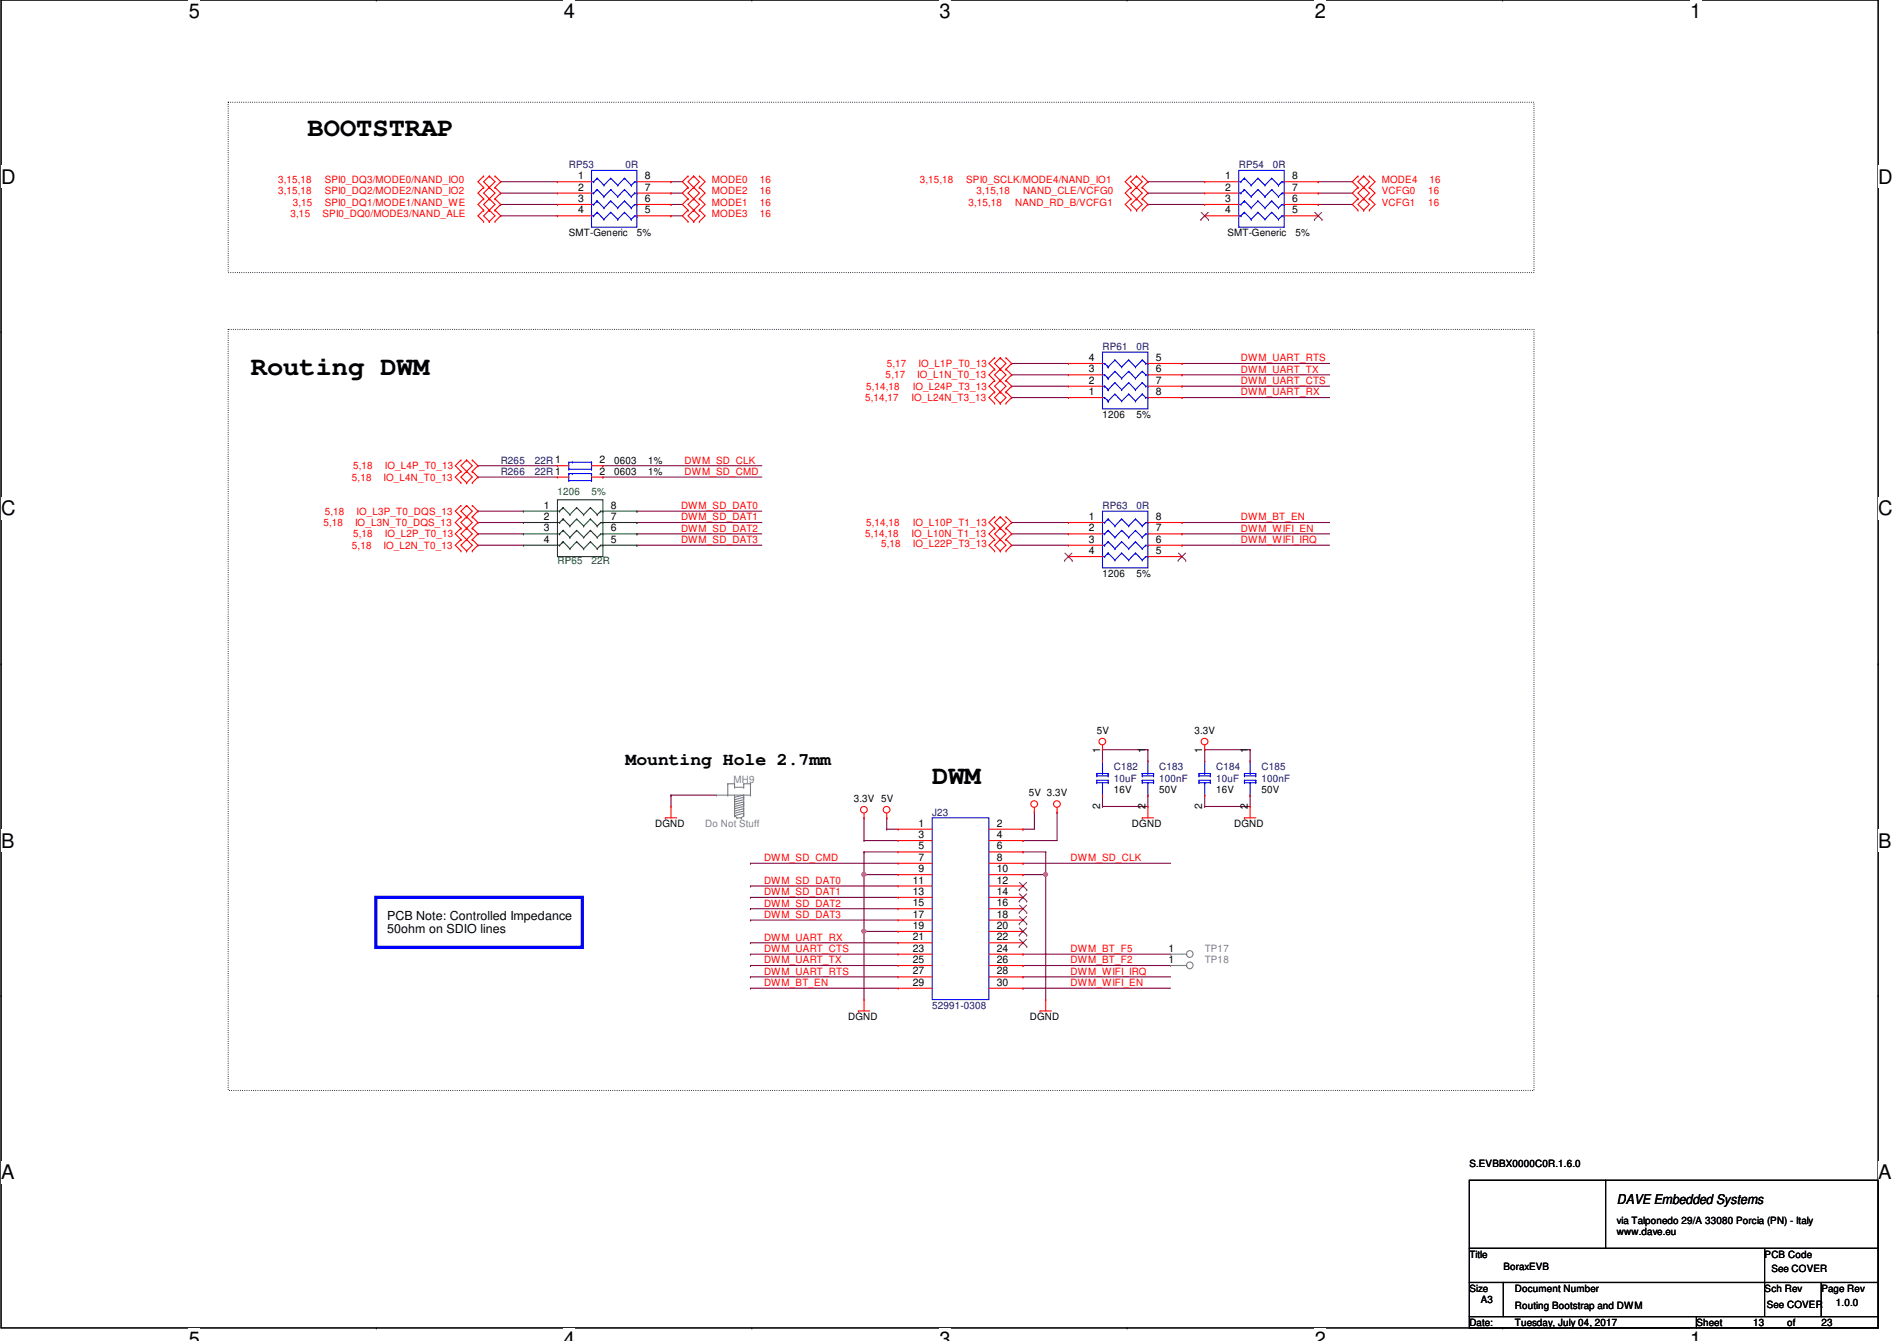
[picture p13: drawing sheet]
<svg xmlns="http://www.w3.org/2000/svg" width="297mm" height="210mm" viewBox="0 0 297 210" stroke-linecap="round" stroke-linejoin="round" font-family="sans-serif">
<defs><g id="words">
<g font-size="4.2">
<text x="48.2" y="21.3">BOOTSTRAP</text>
<text x="39.3" y="58.7">Routing DWM</text>
<text x="146" y="122.7">DWM</text>
</g>
<g font-size="3.1">
<text x="29.5" y="2.8">5</text>
<text x="88.3" y="2.8">4</text>
<text x="147.1" y="2.8">3</text>
<text x="205.9" y="2.8">2</text>
<text x="264.7" y="2.8">1</text>
<text x=".2" y="28.7">D</text>
<text x="294.1" y="28.7">D</text>
<text x=".2" y="80.7">C</text>
<text x="294.1" y="80.7">C</text>
<text x=".2" y="132.7">B</text>
<text x="294.1" y="132.7">B</text>
<text x=".2" y="184.6">A</text>
<text x="294.1" y="184.6">A</text>
<text x="29.5" y="210.7">5</text>
<text x="88.3" y="210.7">4</text>
<text x="147.1" y="210.7">3</text>
<text x="205.9" y="210.7">2</text>
<text x="264.7" y="210.7">1</text>
</g>
<text font-size="2.8" x="98" y="119.7">Mounting Hole 2.7mm</text>
<text font-size="2.1" x="253.2" y="188.5">DAVE Embedded Systems</text>
<g font-size="1.9">
<text x="60.6" y="144">PCB Note: Controlled Impedance</text>
<text x="60.6" y="146">50ohm on SDIO lines</text>
</g>
<g font-size="1.6" fill="#f00">
<text x="43.6" y="28.7">3,15,18</text>
<text x="50.8" y="28.7">SPI0_DQ3/MODE0/NAND_IO0</text>
<text x="111.5" y="28.7">MODE0</text>
<text x="119" y="28.7">16</text>
<text x="144" y="28.7">3,15,18</text>
<text x="151.3" y="28.7">SPI0_SCLK/MODE4/NAND_IO1</text>
<text x="216.4" y="28.7">MODE4</text>
<text x="223.9" y="28.7">16</text>
<text x="43.6" y="30.4">3,15,18</text>
<text x="45.5" y="34">3,15</text>
<text x="45.8" y="32.2">3,15</text>
<text x="50.5" y="34">SPI0_DQ0/MODE3/NAND_ALE</text>
<text x="50.8" y="32.2">SPI0_DQ1/MODE1/NAND_WE</text>
<text x="50.8" y="30.4">SPI0_DQ2/MODE2/NAND_IO2</text>
<text x="111.5" y="34">MODE3</text>
<text x="111.5" y="32.2">MODE1</text>
<text x="111.5" y="30.4">MODE2</text>
<text x="119" y="34">16</text>
<text x="119" y="32.2">16</text>
<text x="119" y="30.4">16</text>
<text x="151.6" y="32.2">3,15,18</text>
<text x="152.9" y="30.4">3,15,18</text>
<text x="159" y="32.2">NAND_RD_B/VCFG1</text>
<text x="160.2" y="30.4">NAND_CLE/VCFG0</text>
<text x="216.4" y="30.4">VCFG0</text>
<text x="216.4" y="32.2">VCFG1</text>
<text x="223.6" y="30.4">16</text>
<text x="223.6" y="32.2">16</text>
<text x="138.7" y="59.2">5,17</text>
<text x="138.9" y="57.4">5,17</text>
<text x="143.6" y="59.2">IO_L1N_T0_13</text>
<text x="143.8" y="57.4">IO_L1P_T0_13</text>
<text x="194.3" y="56.6">DWM_UART_RTS</text>
<text x="194.3" y="58.3">DWM_UART_TX</text>
<text x="135.5" y="62.8">5,14,17</text>
<text x="135.6" y="61">5,14,18</text>
<text x="142.7" y="62.8">IO_L24N_T3_13</text>
<text x="143" y="61">IO_L24P_T3_13</text>
<text x="194.3" y="60.1">DWM_UART_CTS</text>
<text x="194.3" y="61.9">DWM_UART_RX</text>
<text x="55.1" y="75.2">5,18</text>
<text x="55.3" y="73.4">5,18</text>
<text x="60.1" y="75.2">IO_L4N_T0_13</text>
<text x="60.3" y="73.4">IO_L4P_T0_13</text>
<text x="107.2" y="74.3">DWM_SD_CMD</text>
<text x="107.2" y="72.6">DWM_SD_CLK</text>
<text x="50.7" y="82.3">5,18</text>
<text x="50.8" y="80.6">5,18</text>
<text x="55.6" y="82.3">IO_L3N_T0_DQS_13</text>
<text x="55.8" y="80.6">IO_L3P_T0_DQS_13</text>
<text x="106.6" y="83.2">DWM_SD_DAT2</text>
<text x="106.6" y="79.7">DWM_SD_DAT0</text>
<text x="106.6" y="81.4">DWM_SD_DAT1</text>
<text x="135.6" y="82.3">5,14,18</text>
<text x="143" y="82.3">IO_L10P_T1_13</text>
<text x="194.3" y="81.4">DWM_BT_EN</text>
<text x="194.3" y="83.2">DWM_WIFI_EN</text>
<text x="55.1" y="85.9">5,18</text>
<text x="55.3" y="84.1">5,18</text>
<text x="60.1" y="85.9">IO_L2N_T0_13</text>
<text x="60.3" y="84.1">IO_L2P_T0_13</text>
<text x="106.6" y="85">DWM_SD_DAT3</text>
<text x="135.5" y="84.1">5,14,18</text>
<text x="138" y="85.6">5,18</text>
<text x="142.7" y="84.1">IO_L10N_T1_13</text>
<text x="143" y="85.6">IO_L22P_T3_13</text>
<text x="194.3" y="85">DWM_WIFI_IRQ</text>
<text x="119.6" y="134.8">DWM_SD_CMD</text>
<text x="167.6" y="134.8">DWM_SD_CLK</text>
<text x="119.6" y="143.7">DWM_SD_DAT3</text>
<text x="119.6" y="141.9">DWM_SD_DAT2</text>
<text x="119.6" y="140.1">DWM_SD_DAT1</text>
<text x="119.6" y="138.3">DWM_SD_DAT0</text>
<text x="119.6" y="147.2">DWM_UART_RX</text>
<text x="119.6" y="149">DWM_UART_CTS</text>
<text x="167.6" y="149">DWM_BT_F5</text>
<text x="119.6" y="154.3">DWM_BT_EN</text>
<text x="119.6" y="150.8">DWM_UART_TX</text>
<text x="119.6" y="152.6">DWM_UART_RTS</text>
<text x="167.6" y="154.3">DWM_WIFI_EN</text>
<text x="167.6" y="152.6">DWM_WIFI_IRQ</text>
<text x="167.6" y="150.8">DWM_BT_F2</text>
</g>
<g font-size="1.6" fill="#00007f">
<text x="89.1" y="26.3">RP53</text>
<text x="98" y="26.3">0R</text>
<text x="194" y="26.3">RP54</text>
<text x="199.3" y="26.3">0R</text>
<text x="172.6" y="54.8">RP61</text>
<text x="178" y="54.8">0R</text>
<text x="78.4" y="72.6">R265</text>
<text x="78.4" y="74.3">R266</text>
<text x="83.7" y="72.6">22R 1</text>
<text x="83.7" y="74.3">22R 1</text>
<text x="172.6" y="79.7">RP63</text>
<text x="178" y="79.7">0R</text>
<text x="174.4" y="120.6">C182</text>
<text x="174.4" y="122.3">10uF</text>
<text x="181.5" y="120.6">C183</text>
<text x="181.5" y="122.3">100nF</text>
<text x="190.4" y="120.6">C184</text>
<text x="190.4" y="122.3">10uF</text>
<text x="197.5" y="120.6">C185</text>
<text x="197.5" y="122.3">100nF</text>
<text x="146" y="127.7">J23</text>
<text x="146" y="157.9">52991-0308</text>
</g>
<g font-size="1.6">
<text x="90.5" y="28.1">1</text>
<text x="90.5" y="29.8">2</text>
<text x="101" y="28.1">8</text>
<text x="101" y="29.8">7</text>
<text x="191.9" y="28.1">1</text>
<text x="191.9" y="29.8">2</text>
<text x="202.3" y="28.1">8</text>
<text x="202.3" y="29.8">7</text>
<text x="90.5" y="31.6">3</text>
<text x="90.5" y="33.4">4</text>
<text x="101" y="31.6">6</text>
<text x="101" y="33.4">5</text>
<text x="191.9" y="31.6">3</text>
<text x="191.9" y="33.4">4</text>
<text x="202.3" y="31.6">6</text>
<text x="202.3" y="33.4">5</text>
<text x="89.1" y="37">SMT-Generic</text>
<text x="99.7" y="37">5%</text>
<text x="192.2" y="37">SMT-Generic</text>
<text x="202.9" y="37">5%</text>
<text x="170.5" y="58.3">3</text>
<text x="170.5" y="56.5">4</text>
<text x="181" y="58.3">6</text>
<text x="181" y="56.5">5</text>
<text x="170.5" y="61.8">1</text>
<text x="170.5" y="60.1">2</text>
<text x="172.6" y="65.4">1206</text>
<text x="178" y="65.4">5%</text>
<text x="181" y="61.8">8</text>
<text x="181" y="60.1">7</text>
<text x="93.8" y="72.5">2</text>
<text x="93.8" y="74.3">2</text>
<text x="96.2" y="72.6">0603</text>
<text x="96.2" y="74.3">0603</text>
<text x="101.5" y="72.6">1%</text>
<text x="101.5" y="74.3">1%</text>
<text x="85.2" y="79.6">1</text>
<text x="85.2" y="81.4">2</text>
<text x="85.2" y="83.2">3</text>
<text x="95.6" y="79.6">8</text>
<text x="95.6" y="81.4">7</text>
<text x="95.6" y="83.2">6</text>
<text x="170.5" y="81.4">1</text>
<text x="170.5" y="83.2">2</text>
<text x="181" y="81.4">8</text>
<text x="181" y="83.2">7</text>
<text x="85.2" y="85">4</text>
<text x="95.6" y="85">5</text>
<text x="170.5" y="85">3</text>
<text x="170.5" y="86.7">4</text>
<text x="181" y="85">6</text>
<text x="181" y="86.7">5</text>
<text x="172.6" y="90.3">1206</text>
<text x="178" y="90.3">5%</text>
<text x="171.7" y="114.9">5V</text>
<text x="172.3" y="117.9" transform="rotate(-90 172.3 117.9)">1</text>
<text x="179.4" y="117.9" transform="rotate(-90 179.4 117.9)">1</text>
<text x="187" y="114.9">3.3V</text>
<text x="188.3" y="117.9" transform="rotate(-90 188.3 117.9)">1</text>
<text x="195.4" y="117.9" transform="rotate(-90 195.4 117.9)">1</text>
<text x="133.7" y="125.6">3.3V 5V</text>
<text x="161.1" y="124.7">5V 3.3V</text>
<text x="174.4" y="124.1">16V</text>
<text x="181.5" y="124.1">50V</text>
<text x="190.4" y="124.1">16V</text>
<text x="197.5" y="124.1">50V</text>
<text x="102.6" y="129.5">DGND</text>
<text x="143.8" y="129.4">1</text>
<text x="143.8" y="131.2">3</text>
<text x="156.1" y="129.4">2</text>
<text x="156.1" y="131.2">4</text>
<text x="172.3" y="126.6" transform="rotate(-90 172.3 126.6)">2</text>
<text x="177.2" y="129.5">DGND</text>
<text x="179.4" y="126.6" transform="rotate(-90 179.4 126.6)">2</text>
<text x="188.3" y="126.6" transform="rotate(-90 188.3 126.6)">2</text>
<text x="193.2" y="129.5">DGND</text>
<text x="195.4" y="126.6" transform="rotate(-90 195.4 126.6)">2</text>
<text x="143.8" y="133">5</text>
<text x="143.8" y="134.7">7</text>
<text x="143.8" y="136.5">9</text>
<text x="156.1" y="133">6</text>
<text x="156.1" y="134.7">8</text>
<text x="156.1" y="136.5">10</text>
<text x="143" y="138.3">11</text>
<text x="143" y="140.1">13</text>
<text x="143" y="141.9">15</text>
<text x="143" y="143.6">17</text>
<text x="156.1" y="138.3">12</text>
<text x="156.1" y="140.1">14</text>
<text x="156.1" y="141.9">16</text>
<text x="156.1" y="143.6">18</text>
<text x="143" y="145.4">19</text>
<text x="143" y="147.2">21</text>
<text x="143" y="149">23</text>
<text x="156.1" y="145.4">20</text>
<text x="156.1" y="147.2">22</text>
<text x="156.1" y="149">24</text>
<text x="183" y="149">1</text>
<text x="143" y="150.7">25</text>
<text x="143" y="152.5">27</text>
<text x="143" y="154.3">29</text>
<text x="156.1" y="150.7">26</text>
<text x="156.1" y="152.5">28</text>
<text x="156.1" y="154.3">30</text>
<text x="183" y="150.7">1</text>
<text x="132.8" y="159.7">DGND</text>
<text x="161.2" y="159.7">DGND</text>
<text x="230.1" y="182.6">S.EVBBX0000C0R.1.6.0</text>
<text x="253.2" y="191.5">via Talponedo 29/A 33080 Porcia (PN) - Italy</text>
<text x="230.1" y="196.8">Title</text>
<text x="253.2" y="193.3">www.dave.eu</text>
<text x="276.3" y="196.8">PCB Code</text>
<text x="230.1" y="202.2">Size</text>
<text x="231.9" y="204">A3</text>
<text x="235.4" y="198.8">BoraxEVB</text>
<text x="237.2" y="202.2">Document Number</text>
<text x="276.3" y="202.2">Sch Rev</text>
<text x="277.4" y="199.1">See COVER</text>
<text x="285.2" y="202.2">Page Rev</text>
<text x="230.1" y="207.5">Date:</text>
<text x="237.2" y="207.5">Tuesday, July 04, 2017</text>
<text x="237.2" y="204.9">Routing Bootstrap and DWM</text>
<text x="265.6" y="207.5">Sheet</text>
<text x="274.5" y="207.5">13</text>
<text x="276.6" y="204.7">See COVER</text>
<text x="279.9" y="207.5">of</text>
<text x="285.2" y="207.5">23</text>
<text x="287.5" y="204.5">1.0.0</text>
</g>
<g font-size="1.6" fill="#007f00">
<text x="87.3" y="77.6">1206</text>
<text x="92.6" y="77.6">5%</text>
<text x="87.3" y="88.2">RP65</text>
<text x="92.6" y="88.2">22R</text>
</g>
<g font-size="1.6" fill="#7f7f7f">
<text x="114.8" y="122.5">MH9</text>
<text x="110.4" y="129.5">Do Not Stuff</text>
<text x="188.6" y="149">TP17</text>
<text x="188.6" y="150.8">TP18</text>
</g>
</g></defs>
<path d="M.2 0h293.9v207.9h-293.9z" fill="none" stroke="#000" stroke-width=".17"/>
<g fill="#fff">
<path d="M29.5 0h1.8v3.5h-1.8z"/>
<path d="M29.5 207.9h1.8v2h-1.8z"/>
</g>
<path d="M58.9 0h.1M58.9 207.9h.1" fill="none" stroke="#000" stroke-width=".17"/>
<g fill="#fff">
<path d="M88.3 0h1.7v3.5h-1.7z"/>
<path d="M88.3 207.9h1.7v2h-1.7z"/>
</g>
<path d="M117.7 0h.1M117.7 207.9h.1" fill="none" stroke="#000" stroke-width=".17"/>
<g fill="#fff">
<path d="M147.1 0h1.7v3.5h-1.7z"/>
<path d="M147.1 207.9h1.7v2h-1.7z"/>
</g>
<path d="M176.5 0h.1M176.5 207.9h.1" fill="none" stroke="#000" stroke-width=".17"/>
<g fill="#fff">
<path d="M205.9 0h1.7v3.5h-1.7z"/>
<path d="M205.9 207.9h1.7v2h-1.7z"/>
</g>
<path d="M235.3 0h.1M235.3 207.9h.1" fill="none" stroke="#000" stroke-width=".17"/>
<g fill="#fff">
<path d="M264.7 0h1.7v3.5h-1.7z"/>
<path d="M264.7 207.9h1.7v2h-1.7z"/>
<path d="M.2 26h2.2v3.4h-2.2z"/>
<path d="M294.1 26h2.2v3.4h-2.2z"/>
<path d="M.2 77.9h2.2v3.5h-2.2z"/>
<path d="M294.1 77.9h2.2v3.5h-2.2z"/>
</g>
<path d="M.2 51.9h.1M294.1 51.9h.1" fill="none" stroke="#000" stroke-width=".17"/>
<g fill="#fff">
<path d="M.2 129.9h2v3.4h-2z"/>
<path d="M294.1 129.9h2.1v3.4h-2.1z"/>
</g>
<path d="M.2 103.9h.1M294.1 103.9h.1" fill="none" stroke="#000" stroke-width=".17"/>
<path d="M.2 103.9h.1M294.1 103.9h.1" fill="none" stroke="#000" stroke-width=".16"/>
<g fill="#fff">
<path d="M.2 181.8h2v3.5h-2z"/>
<path d="M294.1 181.8h2.1v3.5h-2.1z"/>
</g>
<path d="M.2 155.9h.1M294.1 155.9h.1" fill="none" stroke="#000" stroke-width=".17"/>
<path d="M35.7 16h204.5v26.7h-204.5zM35.7 51.6h204.5v119.1h-204.5z" fill="none" stroke="#000" stroke-width=".17" stroke-dasharray="0 .3"/>
<path d="M58.8 140.5h32.4v7.8h-32.4z" fill="none" stroke="#00f" stroke-width=".51"/>
<g fill="none" stroke="#7f0040" stroke-width=".17">
<path d="M78.4 28.4h.1M78.4 30.2h.1M78.4 32h.1M78.4 33.8h.1M78.4 28.4h8.9M78.4 30.2h8.9M78.4 32h8.9M78.4 33.8h8.9M105.1 33.8h.1M105.1 32h.1M105.1 28.4h.1M105.1 30.2h.1"/>
<path d="M105.1 28.4h1.7M105.1 30.2h1.7M105.1 32h1.7M105.1 33.8h1.7M179.7 28.4h.1M179.7 30.2h.1M179.7 32h.1M179.7 28.4h8.9M179.7 30.2h8.9M179.7 32h8.9M206.4 28.4h.1M206.4 30.2h.1"/>
<path d="M206.4 32h.1M206.4 28.4h5.3M206.4 30.2h5.3M206.4 32h5.3M135.3 128h.1M135.3 131.6h.1M135.3 133.3h.1M135.3 136.9h.1M135.3 128v3.6M135.3 133.3v12.5M135.3 131.6h5.3M135.3 133.3h5.3"/>
<path d="M135.3 136.9h5.3M138.8 128h.1M138.8 129.8h.1M138.8 128v1.8M138.8 129.8h1.8M160.2 135.1h.1M160.2 129.8h.1M160.2 131.6h.1M160.2 133.3h.1M160.2 135.1h23.1M160.2 133.3h3.5M162 127.1h.1"/>
<path d="M162 127.1v2.7h-1.8M163.7 133.3h.1M163.7 133.3v3.6M165.5 127.1h.1M165.5 127.1v4.5h-5.3M117.5 154.7h.1M117.5 144h.1M117.5 154.7h23.1M117.5 144h23.1M160.2 149.4h.1M160.2 154.7h.1M160.2 152.9h.1"/>
<path d="M160.2 151.1h.1M160.2 154.7h23.1M160.2 149.4h23.1M160.2 152.9h23.1M160.2 151.1h23.1"/>
</g>
<circle cx="135.3" cy="136.9" r=".32" fill="#f0f"/>
<circle cx="135.3" cy="136.9" r=".32" fill="none" stroke="#f0f" stroke-width=".17"/>
<path d="M135.3 145.8h.1M135.3 145.8h5.3M135.3 145.8v10.7" fill="none" stroke="#7f0040" stroke-width=".17"/>
<circle cx="135.3" cy="145.8" r=".32" fill="#f0f"/>
<circle cx="135.3" cy="145.8" r=".32" fill="none" stroke="#f0f" stroke-width=".17"/>
<path d="M160.2 136.9h.1M160.2 136.9h3.5M163.7 136.9h.1M163.7 136.9v19.6" fill="none" stroke="#7f0040" stroke-width=".17"/>
<circle cx="163.7" cy="136.9" r=".32" fill="#f0f"/>
<circle cx="163.7" cy="136.9" r=".32" fill="none" stroke="#f0f" stroke-width=".17"/>
<g fill="none" stroke="#7f0040" stroke-width=".17">
<path d="M158.4 56.9h.1M158.4 58.7h.1M158.4 56.9h8.9M158.4 58.7h8.9M185.1 56.9h.1M185.1 58.7h.1M185.1 56.9h23.1M185.1 58.7h23.1M74.8 72.9h.1M74.8 74.7h.1M74.8 74.7h12.5M74.8 72.9h12.5"/>
<path d="M94.4 74.7h.1M94.4 72.9h.1M94.4 74.7h24.9M94.4 72.9h24.9M158.4 60.5h.1M158.4 62.2h.1M158.4 60.5h8.9M158.4 62.2h8.9M185.1 60.5h.1M185.1 62.2h.1M185.1 60.5h23.1M185.1 62.2h23.1"/>
<path d="M74.8 80h.1M74.8 81.8h.1M74.8 83.6h.1M74.8 85.3h.1M74.8 81.8h7.2M74.8 85.3h7.2M74.8 83.6h7.2M74.8 80h7.2M99.7 85.3h.1M99.7 83.6h.1M99.7 80h.1M99.7 81.8h.1"/>
<path d="M99.7 81.8h19.6M99.7 85.3h19.6M99.7 83.6h19.6M99.7 80h19.6M158.4 85.3h.1M158.4 81.8h.1M158.4 83.6h.1M158.4 81.8h8.9M158.4 85.3h8.9M158.4 83.6h8.9M185.1 81.8h.1M185.1 85.3h.1"/>
<path d="M185.1 83.6h.1M185.1 81.8h23.1M185.1 85.3h23.1M185.1 83.6h23.1M172.6 117.3h.1M172.6 117.3v1.8M172.6 117.3h7.1M179.7 117.3h.1M179.7 117.3v1.8M188.6 117.3h.1M188.6 117.3v1.8M188.6 117.3h7.1"/>
<path d="M195.7 117.3h.1M195.7 117.3v1.8M105.1 124.5h.1M105.1 124.5h7.1M105.1 124.5v1.7M117.5 138.7h.1M117.5 135.1h.1M117.5 138.7h23.1M117.5 135.1h23.1M172.6 124.5h.1M172.6 126.2h.1M172.6 124.5v1.7"/>
<path d="M179.7 124.5h.1M179.7 124.5v1.7h-7.1M188.6 126.2h.1M188.6 124.5h.1M188.6 124.5v1.7M195.7 124.5h.1M195.7 124.5v1.7h-7.1M117.5 142.2h.1M117.5 140.5h.1M117.5 147.6h.1M117.5 149.4h.1M117.5 151.1h.1"/>
<path d="M117.5 152.9h.1M117.5 142.2h23.1M117.5 140.5h23.1M117.5 147.6h23.1M117.5 149.4h23.1M117.5 151.1h23.1M117.5 152.9h23.1"/>
</g>
<g fill="none" stroke="#f00" stroke-width=".17">
<path d="M75.7 34.7h.1M75.7 32.9h.1M75.7 31.1h.1M75.7 29.3h.1M75.7 27.6h.1M75.7 32.9l-.9 .9 .9 .9M75.7 29.3l-.9 .9 .9 .9M75.7 31.1l-.9 .9 .9 .9M75.7 27.6l-.9 .8 .9 .9M76.6 32.9h.1M76.6 34.7h.1M76.6 31.1h.1"/>
<path d="M76.6 27.6h.1M76.6 29.3h.1M76.6 27.6l.9 .8-1.8 1.8 1.8 1.8-1.8 1.8 .9 .9M76.6 27.6l-.9 .8 1.8 1.8-1.8 1.8 1.8 1.8-.9 .9M77.5 32.9h.1M77.5 34.7h.1M77.5 31.1h.1M77.5 27.6h.1M77.5 29.3h.1M77.5 29.3l.9 .9-.9 .9M77.5 32.9l.9 .9-.9 .9M77.5 27.6l.9 .8-.9 .9"/>
<path d="M77.5 31.1l.9 .9-.9 .9M87.3 28.4h.1M87.3 30.2h.1M87.3 32h.1M87.3 33.8h.1M87.3 28.4h5.3M87.3 30.2h5.3M87.3 32h5.3M87.3 33.8h5.3M99.7 28.4h5.4M99.7 30.2h5.4M99.7 32h5.4"/>
<path d="M99.7 33.8h5.4M105.1 28.4h.1M105.1 30.2h.1M105.1 32h.1M105.1 33.8h.1M107.7 32.9h.1M107.7 34.7h.1M107.7 31.1h.1M107.7 27.6h.1M107.7 29.3h.1M107.7 32.9l-.9 .9 .9 .9M107.7 27.6l-.9 .8 .9 .9"/>
<path d="M107.7 31.1l-.9 .9 .9 .9M107.7 29.3l-.9 .9 .9 .9M108.6 32.9h.1M108.6 34.7h.1M108.6 31.1h.1M108.6 27.6h.1M108.6 29.3h.1M108.6 27.6l-.9 .8 1.8 1.8-1.8 1.8 1.8 1.8-.9 .9M108.6 27.6l.9 .8-1.8 1.8 1.8 1.8-1.8 1.8 .9 .9M109.5 34.7h.1M109.5 32.9h.1M109.5 31.1h.1"/>
<path d="M109.5 29.3h.1M109.5 27.6h.1M109.5 32.9l.9 .9-.9 .9M109.5 29.3l.9 .9-.9 .9M109.5 31.1l.9 .9-.9 .9M109.5 27.6l.9 .8-.9 .9M177.1 29.3h.1M177.1 27.6h.1M177.1 31.1h.1M177.1 32.9h.1M177.1 27.6l-.9 .8 .9 .9M177.1 31.1l-.9 .9 .9 .9"/>
<path d="M177.1 29.3l-.9 .9 .9 .9M178 27.6h.1M178 29.3h.1M178 31.1h.1M178 32.9h.1M178 27.6l-.9 .8 .9 .9M178 27.6l.9 .8-1.8 1.8 1.8 1.8-.9 .9M178 29.3l.9 .9-1.8 1.8 .9 .9M178.9 27.6h.1M178.9 29.3h.1M178.9 31.1h.1M178.9 32.9h.1"/>
<path d="M178.9 31.1l.8 .9-.8 .9M178.9 27.6l.8 .8-.8 .9M178.9 29.3l.8 .9-.8 .9M188.6 28.4h.1M188.6 30.2h.1M188.6 32h.1M188.6 33.8h.1M188.6 28.4h5.4M188.6 30.2h5.4M188.6 32h5.4M188.6 33.8h5.4M201.1 28.4h5.3"/>
<path d="M201.1 30.2h5.3M201.1 32h5.3M201.1 33.8h5.3M206.4 28.4h.1M206.4 30.2h.1M206.4 32h.1M206.4 33.8h.1M212.6 27.6h.1M212.6 29.3h.1M212.6 31.1h.1M212.6 32.9h.1M212.6 31.1l-.9 .9 .9 .9"/>
<path d="M212.6 27.6l-.9 .8 .9 .9M212.6 29.3l-.9 .9 .9 .9M213.5 27.6h.1M213.5 29.3h.1M213.5 31.1h.1M213.5 32.9h.1M213.5 27.6l.9 .8-1.8 1.8 1.8 1.8-.9 .9M213.5 27.6l-.9 .8 1.8 1.8-1.8 1.8 .9 .9M214.4 29.3h.1M214.4 27.6h.1M214.4 31.1h.1M214.4 32.9h.1"/>
<path d="M214.4 27.6l.9 .8-.9 .9M214.4 31.1l.9 .9-.9 .9M214.4 29.3l.9 .9-.9 .9M155.7 59.6h.1M155.7 57.8h.1M155.7 56h.1M155.7 56l-.8 .9 .8 .9M155.7 57.8l-.8 .9 .8 .9M155.7 59.6l-.8 .9 .8 .8M156.6 59.6h.1M156.6 57.8h.1M156.6 56h.1"/>
<path d="M156.6 56l-.9 .9 1.8 1.8-1.8 1.8 1.8 1.7-.9 .9M156.6 56l.9 .9-1.8 1.8 1.8 1.8-1.8 1.7 .9 .9M157.5 57.8h.1M157.5 59.6h.1M157.5 56h.1M157.5 57.8l.9 .9-.9 .9M157.5 56l.9 .9-.9 .9M157.5 59.6l.9 .9-.9 .8M167.3 58.7h.1M167.3 56.9h.1M167.3 58.7h5.3M167.3 56.9h5.3"/>
<path d="M179.7 58.7h5.4M179.7 56.9h5.4M185.1 58.7h.1M185.1 56.9h.1M72.2 79.1h.1M72.2 73.8h.1M72.2 72h.1M72.2 75.6h.1M72.2 79.1l-.9 .9 .9 .9M72.2 72l-.9 .9 .9 .9M72.2 73.8l-.9 .9 .9 .9M73.1 79.1h.1"/>
<path d="M73.1 73.8h.1M73.1 72h.1M73.1 75.6h.1M73.1 79.1l.9 .9-1.8 1.8 1.8 1.8-1.8 1.7 .9 .9M73.1 79.1l-.9 .9 1.8 1.8-1.8 1.8 1.8 1.7-.9 .9M73.1 72l.9 .9-1.8 1.8 .9 .9M73.1 72l-.9 .9 1.8 1.8-.9 .9M74 79.1h.1M74 72h.1M74 73.8h.1M74 75.6h.1M74 79.1l.8 .9-.8 .9"/>
<path d="M74 72l.8 .9-.8 .9M74 73.8l.8 .9-.8 .9M87.3 72.9h.1M87.3 74.7h.1M87.3 72.9h1.8M87.3 74.7h1.8M92.6 72.9h1.8M92.6 74.7h1.8M94.4 72.9h.1M94.4 74.7h.1M155.7 61.3h.1M155.7 63.1h.1"/>
<path d="M155.7 61.3l-.8 .9 .8 .9M156.6 61.3h.1M156.6 63.1h.1M157.5 61.3h.1M157.5 63.1h.1M157.5 61.3l.9 .9-.9 .9M167.3 62.2h.1M167.3 60.5h.1M167.3 62.2h5.3M167.3 60.5h5.3M179.7 62.2h5.4M179.7 60.5h5.4"/>
<path d="M185.1 62.2h.1M185.1 60.5h.1M72.2 84.5h.1M72.2 82.7h.1M72.2 80.9h.1M72.2 86.2h.1M72.2 82.7l-.9 .9 .9 .9M72.2 84.5l-.9 .8 .9 .9M72.2 80.9l-.9 .9 .9 .9M73.1 84.5h.1M73.1 82.7h.1M73.1 80.9h.1"/>
<path d="M73.1 86.2h.1M74 82.7h.1M74 84.5h.1M74 80.9h.1M74 86.2h.1M74 82.7l.8 .9-.8 .9M74 80.9l.8 .9-.8 .9M74 84.5l.8 .8-.8 .9M155.7 84.5h.1M155.7 86.2h.1M155.7 82.7h.1M155.7 80.9h.1"/>
<path d="M155.7 84.5l-.8 .8 .8 .9M155.7 80.9l-.8 .9 .8 .9M155.7 82.7l-.8 .9 .8 .9M156.6 84.5h.1M156.6 86.2h.1M156.6 82.7h.1M156.6 80.9h.1M156.6 80.9l-.9 .9 1.8 1.8-1.8 1.7 .9 .9M156.6 80.9l.9 .9-1.8 1.8 1.8 1.7-.9 .9M157.5 86.2h.1M157.5 84.5h.1M157.5 80.9h.1"/>
<path d="M157.5 82.7h.1M157.5 80.9l.9 .9-.9 .9M157.5 84.5l.9 .8-.9 .9M157.5 82.7l.9 .9-.9 .9M167.3 81.8h.1M167.3 83.6h.1M167.3 85.3h.1M167.3 87.1h.1M167.3 81.8h5.3M167.3 83.6h5.3M167.3 85.3h5.3M167.3 87.1h5.3"/>
<path d="M179.7 81.8h5.4M179.7 83.6h5.4M179.7 85.3h5.4M179.7 87.1h5.4M185.1 81.8h.1M185.1 83.6h.1M185.1 85.3h.1M185.1 87.1h.1M172.6 117.3h.1M172.6 119.1h.1M172.6 116.6v.7M179.7 119.1h.1"/>
<path d="M188.6 117.3h.1M188.6 119.1h.1M188.6 116.6v.7M195.7 119.1h.1M104.2 128h.1M104.2 128h1.8M105.1 126.2h.1M105.1 126.2v1.8M135.3 128h.1M135.3 127.3v.7M138.8 128h.1M138.8 127.3v.7"/>
<path d="M140.6 129.8h.1M140.6 131.6h.1M140.6 133.3h.1M140.6 135.1h.1M140.6 136.9h.1M140.6 138.7h.1M140.6 129.8h5.4M140.6 131.6h5.4M140.6 133.3h5.4M140.6 135.1h5.4M140.6 136.9h5.4M140.6 138.7h5.4"/>
<path d="M154.9 129.8h5.3M154.9 131.6h5.3M154.9 133.3h5.3M154.9 135.1h5.3M154.9 136.9h5.3M154.9 138.7h5.3M160.2 129.8h.1M160.2 131.6h.1M160.2 133.3h.1M160.2 135.1h.1M160.2 136.9h.1M160.2 138.7h.1"/>
<path d="M162 127.1h.1M162 126.4v.7M165.5 127.1h.1M165.5 126.4v.7M172.6 124.5h.1M178.9 128h.1M178.9 128h1.7M179.7 126.2h.1M179.7 124.5h.1M179.7 126.2v1.8M188.6 124.5h.1M194.9 128h.1"/>
<path d="M194.9 128h1.7M195.7 126.2h.1M195.7 124.5h.1M195.7 126.2v1.8M134.4 158.2h.1M134.4 158.2h1.8M135.3 156.5h.1M135.3 156.5v1.7M140.6 140.5h.1M140.6 142.2h.1M140.6 144h.1M140.6 145.8h.1"/>
<path d="M140.6 147.6h.1M140.6 149.4h.1M140.6 151.1h.1M140.6 152.9h.1M140.6 154.7h.1M140.6 140.5h5.4M140.6 142.2h5.4M140.6 144h5.4M140.6 145.8h5.4M140.6 147.6h5.4M140.6 149.4h5.4M140.6 151.1h5.4"/>
<path d="M140.6 152.9h5.4M140.6 154.7h5.4M154.9 140.5h5.3M154.9 142.2h5.3M154.9 144h5.3M154.9 145.8h5.3M154.9 147.6h5.3M154.9 149.4h5.3M154.9 151.1h5.3M154.9 152.9h5.3M154.9 154.7h5.3M160.2 140.5h.1"/>
<path d="M160.2 142.2h.1M160.2 144h.1M160.2 145.8h.1M160.2 147.6h.1M160.2 149.4h.1M160.2 151.1h.1M160.2 152.9h.1M160.2 154.7h.1M162.9 158.2h.1M162.9 158.2h1.7M163.7 156.5h.1M163.7 156.5v1.7"/>
<circle cx="172.6" cy="116.1" r=".52"/>
<circle cx="188.6" cy="116.1" r=".52"/>
<circle cx="135.3" cy="126.7" r=".52"/>
<circle cx="138.8" cy="126.7" r=".52"/>
<circle cx="161.9" cy="125.9" r=".52"/>
<circle cx="165.5" cy="125.9" r=".52"/>
</g>
<path d="M230.1 184.7h64v10.7h-64zM230.1 195.4h64v5.3h-64zM251.4 184.7h.1M251.4 184.7v10.7M276.3 195.4h.1M276.3 195.4v10.7M230.1 200.7h5.3v5.4h-5.3zM230.1 206.1h35.5v1.8h-35.5zM235.4 200.7h49.8v5.4h-49.8zM265.6 206.1h28.5v1.8h-28.5zM276.3 200.7h.1M285.2 200.7h8.9v5.4h-8.9z" fill="none" stroke="#000" stroke-width=".17"/>
<g fill="none" stroke="#00f" stroke-width=".17">
<path d="M92.6 26.7h7.1v8.9h-7.1zM92.6 28.4h.4M92.6 30.2h.4M92.6 32h.4M92.6 33.8h.4M93 28.4h.1M93 30.2h.1M93 32h.1M93 33.8h.1M93.5 27.9h.1M93.5 29.7h.1M93.5 31.5h.1"/>
<path d="M93.5 33.2h.1M93.5 27.9l-.2 .2M93.5 29.7l-.2 .2M93.5 31.5l-.2 .2M93.5 33.2l-.2 .2M93.5 27.9l-.5 .5M93.5 27.9l1.1 1.1M93.5 29.7l-.5 .5M93.5 29.7l1.1 1.1M93.5 31.5l-.5 .5M93.5 31.5l1.1 1.1M93.5 33.2l-.5 .6"/>
<path d="M93.5 33.2l1.1 1.1M94.6 29h.1M94.6 30.8h.1M94.6 32.6h.1M94.6 34.3h.1M95.6 27.9h.1M95.6 29.7h.1M95.6 31.5h.1M95.6 33.2h.1M95.6 27.9l-1 1.1M95.6 27.9l1.1 1.1M95.6 29.7l-1 1.1"/>
<path d="M95.6 29.7l1.1 1.1M95.6 31.5l-1 1.1M95.6 31.5l1.1 1.1M95.6 33.2l-1 1.1M95.6 33.2l1.1 1.1M96.7 29h.1M96.7 30.8h.1M96.7 32.6h.1M96.7 34.3h.1M97.8 27.9h.1M97.8 29.7h.1M97.8 31.5h.1"/>
<path d="M97.8 33.2h.1M97.8 27.9l-1.1 1.1M97.8 27.9l1 1.1M97.8 29.7l-1.1 1.1M97.8 29.7l1 1.1M97.8 31.5l-1.1 1.1M97.8 31.5l1 1.1M97.8 33.2l-1.1 1.1M97.8 33.2l1 1.1M98.8 29h.1M98.8 30.8h.1M98.8 32.6h.1"/>
<path d="M98.8 34.3h.1M99.4 28.4h.1M99.4 30.2h.1M99.4 32h.1M99.4 33.8h.1M99.4 28.4h.3M99.4 28.4l-.6 .6M99.4 30.2h.3M99.4 30.2l-.6 .6M99.4 32h.3M99.4 32l-.6 .6M99.4 33.8h.3"/>
<path d="M99.4 33.8l-.6 .5M99.7 28.4h.1M99.7 30.2h.1M99.7 32h.1M99.7 33.8h.1M194 26.7h7.1v8.9h-7.1zM194 28.4h.3M194 30.2h.3M194 32h.3M194 33.8h.3M194.3 28.4h.1M194.3 30.2h.1"/>
<path d="M194.3 32h.1M194.3 33.8h.1M194.9 27.9h.1M194.9 29.7h.1M194.9 31.5h.1M194.9 33.2h.1M194.9 27.9l-.2 .2M194.9 29.7l-.2 .2M194.9 31.5l-.2 .2M194.9 33.2l-.2 .2M194.9 27.9l-.6 .5M194.9 27.9l1 1.1"/>
<path d="M194.9 29.7l-.6 .5M194.9 29.7l1 1.1M194.9 31.5l-.6 .5M194.9 31.5l1 1.1M194.9 33.2l-.6 .6M194.9 33.2l1 1.1M195.9 29h.1M195.9 30.8h.1M195.9 32.6h.1M195.9 34.3h.1M197 27.9h.1M197 29.7h.1"/>
<path d="M197 31.5h.1M197 33.2h.1M197 27.9l-1.1 1.1M197 27.9l1.1 1.1M197 29.7l-1.1 1.1M197 29.7l1.1 1.1M197 31.5l-1.1 1.1M197 31.5l1.1 1.1M197 33.2l-1.1 1.1M197 33.2l1.1 1.1M198.1 29h.1M198.1 30.8h.1"/>
<path d="M198.1 32.6h.1M198.1 34.3h.1M199.1 27.9h.1M199.1 29.7h.1M199.1 31.5h.1M199.1 33.2h.1M199.1 27.9l-1 1.1M199.1 27.9l1.1 1.1M199.1 29.7l-1 1.1M199.1 29.7l1.1 1.1M199.1 31.5l-1 1.1M199.1 31.5l1.1 1.1"/>
<path d="M199.1 33.2l-1 1.1M199.1 33.2l1.1 1.1M200.2 29h.1M200.2 30.8h.1M200.2 32.6h.1M200.2 34.3h.1M200.7 28.4h.1M200.7 30.2h.1M200.7 32h.1M200.7 33.8h.1M200.7 28.4h.4M200.7 30.2h.4"/>
<path d="M200.7 32h.4M200.7 33.8h.4M200.7 28.4l-.5 .6M200.7 30.2l-.5 .6M200.7 32l-.5 .6M200.7 33.8l-.5 .5M201.1 28.4h.1M201.1 30.2h.1M201.1 32h.1M201.1 33.8h.1M172.6 55.1h7.1v8.9h-7.1zM172.6 58.7h.4"/>
<path d="M172.6 56.9h.4M173 58.7h.1M173 56.9h.1M173 58.7l.5 .5M173 56.9l.5 .5M173.4 59l.1 .2M173.4 57.2l.1 .2M173.5 59.2h.1M173.5 57.4h.1M174.6 59.9h.1M174.6 58.1h.1M174.6 56.3h.1"/>
<path d="M174.6 59.9l-1.1 1.1M174.6 59.9l1 1.1M174.6 58.1l-1.1 1.1M174.6 58.1l1 1.1M174.6 56.3l-1.1 1.1M174.6 56.3l1 1.1M175.6 59.2h.1M175.6 57.4h.1M176.7 59.9h.1M176.7 58.1h.1M176.7 56.3h.1M176.7 59.9l-1.1 1.1"/>
<path d="M176.7 59.9l1.1 1.1M176.7 58.1l-1.1 1.1M176.7 58.1l1.1 1.1M176.7 56.3l-1.1 1.1M176.7 56.3l1.1 1.1M177.8 59.2h.1M177.8 57.4h.1M178.9 59.9h.1M178.9 58.1h.1M178.9 56.3h.1M178.9 59.9l-1.1 1.1M178.9 59.9l.5 .6"/>
<path d="M178.9 58.1l-1.1 1.1M178.9 58.1l.5 .6M178.9 56.3l-1.1 1.1M178.9 56.3l.5 .6M179.4 58.7h.1M179.4 56.9h.1M179.4 58.7h.3M179.4 56.9h.3M179.7 58.7h.1M179.7 56.9h.1M89.1 73.4h.1M89.1 72.3h.1"/>
<path d="M89.1 75.2h.1M89.1 74.1h.1M89.1 72.3h3.5M89.1 73.4h3.5M89.1 72.3v1.1M89.1 74.1v1.1M89.1 74.1h3.5M89.1 75.2h3.5M89.6 72.3h.1M89.6 74.1h.1M92.6 72.3h.1M92.6 73.4h.1"/>
<path d="M92.6 74.1h.1M92.6 75.2h.1M92.6 72.3v1.1M92.6 74.1v1.1M172.6 62.2h.4M172.6 60.5h.4M173 62.2h.1M173 60.5h.1M173 62.2l.5 .6M173 60.5l.5 .5M173.4 62.6l.1 .2M173.4 60.8l.1 .2"/>
<path d="M173.5 62.8h.1M173.5 61h.1M174.6 61.7h.1M174.6 61.7l-1.1 1.1M174.6 61.7l1 1.1M175.6 62.8h.1M175.6 61h.1M176.7 61.7h.1M176.7 61.7l-1.1 1.1M176.7 61.7l1.1 1.1M177.8 62.8h.1M177.8 61h.1"/>
<path d="M178.9 61.7h.1M178.9 61.7l-1.1 1.1M178.9 61.7l.5 .5M179.4 62.2h.1M179.4 60.5h.1M179.4 62.2h.3M179.4 60.5h.3M179.7 62.2h.1M179.7 60.5h.1M172.6 80h7.1v8.9h-7.1zM172.6 81.8h.4M172.6 83.6h.4"/>
<path d="M172.6 85.3h.4M172.6 87.1h.4M173 81.8h.1M173 83.6h.1M173 85.3h.1M173 87.1h.1M173.5 81.2h.1M173.5 83h.1M173.5 84.8h.1M173.5 86.6h.1M173.5 81.2l-.1 .2M173.5 83l-.1 .2"/>
<path d="M173.5 84.8l-.1 .2M173.5 86.6l-.1 .2M173.5 81.2l-.5 .6M173.5 81.2l1.1 1.1M173.5 83l-.5 .6M173.5 83l1.1 1.1M173.5 84.8l-.5 .5M173.5 84.8l1.1 1.1M173.5 86.6l-.5 .5M173.5 86.6l1.1 1.1M174.6 82.3h.1M174.6 84.1h.1"/>
<path d="M174.6 85.9h.1M174.6 87.7h.1M175.6 81.2h.1M175.6 83h.1M175.6 84.8h.1M175.6 86.6h.1M175.6 81.2l-1 1.1M175.6 81.2l1.1 1.1M175.6 83l-1 1.1M175.6 83l1.1 1.1M175.6 84.8l-1 1.1M175.6 84.8l1.1 1.1"/>
<path d="M175.6 86.6l-1 1.1M175.6 86.6l1.1 1.1M176.7 82.3h.1M176.7 84.1h.1M176.7 85.9h.1M176.7 87.7h.1M177.8 81.2h.1M177.8 83h.1M177.8 84.8h.1M177.8 86.6h.1M177.8 81.2l-1.1 1.1M177.8 81.2l1.1 1.1"/>
<path d="M177.8 83l-1.1 1.1M177.8 83l1.1 1.1M177.8 84.8l-1.1 1.1M177.8 84.8l1.1 1.1M177.8 86.6l-1.1 1.1M177.8 86.6l1.1 1.1M178.9 82.3h.1M178.9 84.1h.1M178.9 85.9h.1M178.9 87.7h.1M179.4 81.8h.1M179.4 83.6h.1"/>
<path d="M179.4 85.3h.1M179.4 87.1h.1M179.4 81.8h.3M179.4 81.8l-.5 .5M179.4 83.6h.3M179.4 83.6l-.5 .5M179.4 85.3h.3M179.4 85.3l-.5 .6M179.4 87.1h.3M179.4 87.1l-.5 .6M179.7 81.8h.1M179.7 83.6h.1"/>
<path d="M179.7 85.3h.1M179.7 87.1h.1M172.6 119.1v2M179.7 119.1v2M188.6 119.1v2M195.7 119.1v2M146 128h8.9v28.5h-8.9zM171.7 121.5h.1M171.7 121.1h.1M171.7 122.5h.1M171.7 122.1h.1M171.7 121.1h1.8"/>
<path d="M171.7 121.5h1.8M171.7 121.1v.4M171.7 122.1v.4M171.7 122.1h1.8M171.7 122.5h1.8M172.6 121.1h.1M172.6 122.5h.1M172.6 122.5v2M173.5 121.1h.1M173.5 121.5h.1M173.5 122.1h.1M173.5 122.5h.1"/>
<path d="M173.5 121.1v.4M173.5 122.1v.4M178.9 121.5h.1M178.9 121.1h.1M178.9 122.5h.1M178.9 122.1h.1M178.9 121.1h1.7M178.9 121.5h1.7M178.9 122.1h1.7M178.9 122.5h1.7M178.9 121.1v.4M178.9 122.1v.4"/>
<path d="M179.7 121.1h.1M179.7 122.5h.1M179.7 122.5v2M180.6 121.1h.1M180.6 121.5h.1M180.6 122.1h.1M180.6 122.5h.1M180.6 121.1v.4M180.6 122.1v.4M187.7 121.5h.1M187.7 121.1h.1M187.7 122.5h.1"/>
<path d="M187.7 122.1h.1M187.7 121.1h1.8M187.7 121.5h1.8M187.7 122.1h1.8M187.7 122.5h1.8M187.7 121.1v.4M187.7 122.1v.4M188.6 121.1h.1M188.6 122.5h.1M188.6 122.5v2M189.5 121.1h.1M189.5 121.5h.1"/>
<path d="M189.5 122.1h.1M189.5 122.5h.1M189.5 121.1v.4M189.5 122.1v.4M194.9 121.5h.1M194.9 121.1h.1M194.9 122.5h.1M194.9 122.1h.1M194.9 121.1h1.7M194.9 121.5h1.7M194.9 122.1h1.7M194.9 122.5h1.7"/>
<path d="M194.9 121.1v.4M194.9 122.1v.4M195.7 121.1h.1M195.7 122.5h.1M195.7 122.5v2M196.6 121.1h.1M196.6 121.5h.1M196.6 122.1h.1M196.6 122.5h.1M196.6 121.1v.4M196.6 122.1v.4"/>
</g>
<g fill="none" stroke="#7f4000" stroke-width=".16">
<path d="M188 34.4h.1M188.1 33.2l1.1 1.2M189.2 33.2l-1.2 1.2M189.2 34.4h.1M205.8 34.4h.1M205.9 33.2l1.1 1.2M207 33.2l-1.2 1.2M207 34.4h.1M166.7 87.7h.1M166.7 86.6l1.2 1.1M167.8 86.6l-1.1 1.1M167.9 87.7h.1"/>
<path d="M184.5 87.7h.1M184.5 86.6l1.2 1.1M185.6 86.6l-1.1 1.1M185.7 87.7h.1M159.6 139.3h.1M159.6 138.1l1.2 1.2M159.6 139.9l1.2 1.2M160.7 138.1l-1.1 1.2M160.7 139.9l-1.1 1.2M160.8 139.3h.1M159.6 141.1h.1M159.6 142.8h.1"/>
<path d="M159.6 144.6h.1M159.6 146.4h.1M159.6 148.2h.1M159.6 141.7l1.2 1.1M159.6 143.5l1.2 1.1M159.6 145.2l1.2 1.2M159.6 147l1.2 1.2M160.7 141.7l-1.1 1.1M160.7 143.5l-1.1 1.1M160.7 145.2l-1.1 1.2M160.7 147l-1.1 1.2M160.8 141.1h.1"/>
<path d="M160.8 142.8h.1M160.8 144.6h.1M160.8 146.4h.1M160.8 148.2h.1"/>
</g>
<g fill="none" stroke="#007f00" stroke-width=".17">
<path d="M87.3 78.2h7.1v8.9h-7.1zM88.2 79.5h.1M88.2 79.5l-.2 .2M88.2 79.5l-.6 .5M88.2 79.5l1 1.1M90.3 79.5h.1M90.3 79.5l-1.1 1.1M90.3 79.5l1.1 1.1M92.5 79.5h.1M92.5 79.5l-1.1 1.1M92.5 79.5l1 1.1M82 80h.1"/>
<path d="M82 81.8h.1M82 83.6h.1M82 85.3h.1M82 80h5.6M82 81.8h5.6M82 83.6h5.6M82 85.3h5.6M87.6 80h.1M87.6 81.8h.1M87.6 83.6h.1M87.6 85.3h.1M88.2 81.2h.1"/>
<path d="M88.2 83h.1M88.2 84.8h.1M88.2 81.2l-.2 .2M88.2 83l-.2 .2M88.2 84.8l-.2 .2M88.2 81.2l-.6 .6M88.2 81.2l1 1.1M88.2 83l-.6 .6M88.2 83l1 1.1M88.2 84.8l-.6 .5M88.2 84.8l1 1.1M89.2 80.6h.1"/>
<path d="M89.2 82.3h.1M89.2 84.1h.1M89.2 85.9h.1M90.3 81.2h.1M90.3 83h.1M90.3 84.8h.1M90.3 81.2l-1.1 1.1M90.3 81.2l1.1 1.1M90.3 83l-1.1 1.1M90.3 83l1.1 1.1M90.3 84.8l-1.1 1.1M90.3 84.8l1.1 1.1"/>
<path d="M91.4 80.6h.1M91.4 82.3h.1M91.4 84.1h.1M91.4 85.9h.1M92.5 81.2h.1M92.5 83h.1M92.5 84.8h.1M92.5 81.2l-1.1 1.1M92.5 81.2l1 1.1M92.5 83l-1.1 1.1M92.5 83l1 1.1M92.5 84.8l-1.1 1.1"/>
<path d="M92.5 84.8l1 1.1M93.5 80.6h.1M93.5 82.3h.1M93.5 84.1h.1M93.5 85.9h.1M94.1 80h.1M94.1 81.8h.1M94.1 83.6h.1M94.1 85.3h.1M94.1 80h5.6M94.1 80l-.6 .6M94.1 81.8h5.6"/>
<path d="M94.1 81.8l-.6 .5M94.1 83.6h5.6M94.1 83.6l-.6 .5M94.1 85.3h5.6M94.1 85.3l-.6 .6M94.4 80h.1M94.4 81.8h.1M94.4 83.6h.1M94.4 85.3h.1M99.7 80h.1M99.7 81.8h.1M99.7 83.6h.1"/>
<path d="M99.7 85.3h.1"/>
</g>
<g fill="none" stroke="#7f7f7f" stroke-width=".17">
<path d="M112.2 124.5h.1M112.2 124.5h5.3M114 124.5h.1M114 122.7h.1M114 122.7h1M114 122.7v1.8M115 122.7h.1M115 123.2h.1M115 127.7h.1M115 127.3h.1M115 126.6h.1M115 126.2h.1"/>
<path d="M115 125.5h.1M115 125.2h.1M115 124.8h.1M115 122.7v.5M115 124.5v3.2M115 123.2h1.5M115 127.7l.4 .3M115.4 128h.1M115.4 128h.7M116.1 128h.1M116.5 123.2h.1M116.5 122.7h.1"/>
<path d="M116.5 127.7h.1M116.5 124.5h.1M116.5 127.3h.1M116.5 126.6h.1M116.5 125.9h.1M116.5 125.5h.1M116.5 124.8h.1M116.5 122.7h1M116.5 122.7v.5M116.5 124.5v3.2M116.5 127.7l-.4 .3M116.5 127.3l-1.5 .4"/>
<path d="M116.5 127l-1.5 .3M116.5 126.6l-1.5 .4M116.5 126.2l-1.5 .4M116.5 125.9l-1.5 .3M116.5 125.5l-1.5 .4M116.5 125.2l-1.5 .3M116.5 124.8l-1.5 .4M116.5 124.5l-1.5 .3M117.5 122.7h.1M117.5 124.5h.1M117.5 122.7v1.8M183.3 149.4h.1"/>
<path d="M183.3 151.1h.1M183.3 149.4h2.5M183.3 151.1h2.5M185.8 149.4h.1M185.8 151.1h.1"/>
<circle cx="186.3" cy="149.3" r=".52"/>
<circle cx="186.3" cy="151.1" r=".52"/>
</g>
<circle cx="135.3" cy="136.9" r=".32" fill="#f0f"/>
<circle cx="135.3" cy="136.9" r=".32" fill="none" stroke="#f0f" stroke-width=".17"/>
<circle cx="135.3" cy="145.8" r=".32" fill="#f0f"/>
<circle cx="135.3" cy="145.8" r=".32" fill="none" stroke="#f0f" stroke-width=".17"/>
<circle cx="163.7" cy="136.9" r=".32" fill="#f0f"/>
<circle cx="163.7" cy="136.9" r=".32" fill="none" stroke="#f0f" stroke-width=".17"/>
<use href="#words"/>
</svg>
